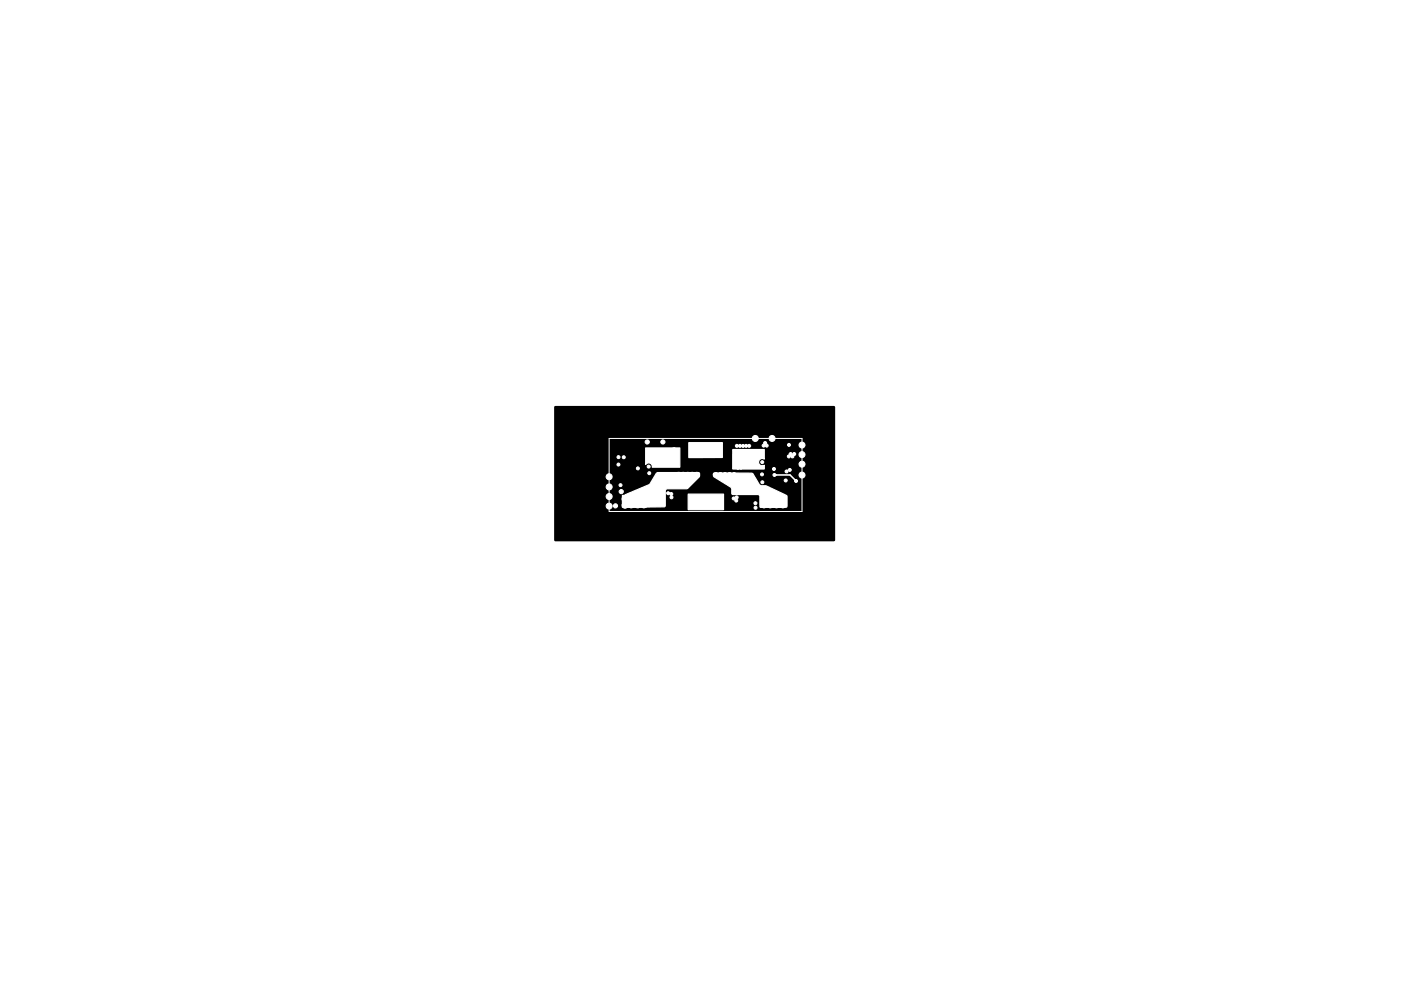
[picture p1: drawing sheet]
<svg xmlns="http://www.w3.org/2000/svg" width="297mm" height="210mm" viewBox="0 0 297 210" stroke-linecap="round" stroke-linejoin="round" font-family="sans-serif">
<path d="M117.7 86.4h59.1v28.2h-59.1z" fill="#000" stroke="#000" stroke-width=".5"/>
<path d="M129.1 93h40.9v15.5h-40.9z" fill="none" stroke="#fff" stroke-width=".21"/>
<g fill="#fff" stroke="#fff" stroke-width=".21">
<path d="M147.1 94.2h5v2.5h-5z"/>
<path d="M161.2 105.1h5v2.5h-5z"/>
<path d="M131.9 105.1h5.1v2.5h-5.1z"/>
<path d="M147.1 105.1h5v2.5h-5z"/>
<circle cx="148.9" cy="96.2" r=".63"/>
<circle cx="150.3" cy="96.2" r=".63"/>
<circle cx="160.1" cy="93" r=".63"/>
<circle cx="151.6" cy="96.2" r=".63"/>
<circle cx="151.6" cy="94.9" r=".63"/>
<circle cx="147.6" cy="96.2" r=".63"/>
<circle cx="149" cy="94.9" r=".63"/>
<circle cx="147.6" cy="94.9" r=".63"/>
<circle cx="150.3" cy="94.9" r=".63"/>
<circle cx="149" cy="107.1" r=".63"/>
<circle cx="147.6" cy="107.1" r=".63"/>
<circle cx="162" cy="107.1" r=".63"/>
<circle cx="132.5" cy="107.2" r=".63"/>
<circle cx="133.8" cy="107.1" r=".63"/>
<circle cx="136.5" cy="105.9" r=".63"/>
<circle cx="136.5" cy="107.1" r=".63"/>
<circle cx="133.8" cy="105.9" r=".63"/>
<circle cx="135.2" cy="105.9" r=".63"/>
<circle cx="135.2" cy="107.1" r=".63"/>
<circle cx="132.5" cy="105.9" r=".63"/>
<circle cx="129.1" cy="101.2" r=".63"/>
<circle cx="150.3" cy="107.1" r=".63"/>
<circle cx="151.6" cy="107.1" r=".63"/>
<circle cx="147.6" cy="105.9" r=".63"/>
<circle cx="149" cy="105.9" r=".63"/>
<circle cx="150.3" cy="105.9" r=".63"/>
<circle cx="151.6" cy="105.9" r=".63"/>
<circle cx="163.3" cy="105.9" r=".63"/>
<circle cx="164.6" cy="105.9" r=".63"/>
<circle cx="162" cy="105.9" r=".63"/>
<circle cx="163.3" cy="107.1" r=".63"/>
<circle cx="164.6" cy="107.1" r=".63"/>
<circle cx="166" cy="105.9" r=".63"/>
<circle cx="166" cy="107.1" r=".63"/>
<circle cx="163.7" cy="93" r=".63"/>
<circle cx="170" cy="94.4" r=".63"/>
<circle cx="129.1" cy="105.3" r=".63"/>
<circle cx="129.1" cy="103.3" r=".63"/>
<circle cx="170" cy="100.8" r=".63"/>
<circle cx="129.1" cy="107.4" r=".63"/>
<circle cx="170" cy="96.5" r=".63"/>
<circle cx="170" cy="98.5" r=".63"/>
<circle cx="131.1" cy="97" r=".32"/>
<circle cx="166.8" cy="100" r=".32"/>
<circle cx="167.4" cy="99.7" r=".32"/>
<circle cx="131.1" cy="98.6" r=".32"/>
<circle cx="131.7" cy="104.3" r=".44"/>
<circle cx="168.4" cy="96.3" r=".32"/>
<circle cx="167.2" cy="96.8" r=".32"/>
<circle cx="168" cy="96.8" r=".32"/>
<circle cx="167.6" cy="96.3" r=".32"/>
<circle cx="164.1" cy="99.5" r=".32"/>
<circle cx="160.2" cy="106.8" r=".32"/>
<circle cx="160.2" cy="107.7" r=".32"/>
<circle cx="161.6" cy="100.6" r=".32"/>
<circle cx="146.8" cy="100.6" r=".44"/>
<circle cx="143.9" cy="100.6" r=".44"/>
<circle cx="144.8" cy="100.6" r=".44"/>
<circle cx="145.8" cy="100.6" r=".44"/>
<circle cx="147.7" cy="100.6" r=".44"/>
<circle cx="141.7" cy="104.6" r=".32"/>
<circle cx="142.3" cy="104.8" r=".32"/>
<circle cx="137.7" cy="100.4" r=".32"/>
<circle cx="142.4" cy="105.5" r=".32"/>
<circle cx="130.5" cy="107.3" r=".44"/>
<circle cx="167.3" cy="94.4" r=".32"/>
<circle cx="166.6" cy="101.9" r=".32"/>
<circle cx="132.2" cy="97" r=".32"/>
<circle cx="137.2" cy="93.8" r=".44"/>
<circle cx="161.6" cy="98.1" r=".32"/>
<circle cx="161.9" cy="94.5" r=".32"/>
<circle cx="162.2" cy="94" r=".32"/>
<circle cx="162.6" cy="94.5" r=".32"/>
<circle cx="140.5" cy="93.8" r=".44"/>
<circle cx="137.5" cy="99" r=".32"/>
<circle cx="153.7" cy="100.7" r=".44"/>
<circle cx="155.7" cy="100.7" r=".44"/>
<circle cx="151.8" cy="100.7" r=".44"/>
<circle cx="152.8" cy="100.7" r=".44"/>
<circle cx="154.7" cy="100.7" r=".44"/>
<circle cx="156.2" cy="105.5" r=".32"/>
<circle cx="155.6" cy="105.7" r=".32"/>
<circle cx="156.1" cy="106.2" r=".32"/>
<circle cx="161.6" cy="102.3" r=".32"/>
<circle cx="157.5" cy="94.6" r=".32"/>
<circle cx="156.9" cy="94.6" r=".32"/>
<circle cx="156.2" cy="94.6" r=".32"/>
<circle cx="139.3" cy="96.7" r=".32"/>
<circle cx="138.5" cy="96.7" r=".32"/>
<circle cx="142.9" cy="95.3" r=".32"/>
<circle cx="142.6" cy="95.9" r=".32"/>
<circle cx="143.6" cy="95.6" r=".32"/>
<circle cx="161.7" cy="99.1" r=".32"/>
<circle cx="156.4" cy="99.3" r=".32"/>
<circle cx="157.1" cy="99.2" r=".32"/>
<circle cx="158.2" cy="94.6" r=".32"/>
<circle cx="158.8" cy="94.6" r=".32"/>
<circle cx="160.3" cy="96.4" r=".32"/>
<circle cx="159.8" cy="96.9" r=".32"/>
<circle cx="168.8" cy="102" r=".32"/>
<circle cx="164.2" cy="100.8" r=".32"/>
<circle cx="131.6" cy="102.9" r=".32"/>
<circle cx="135.2" cy="99.4" r=".32"/>
</g>
<path d="M163.5 105.7h.2M164.2 100.8h3.3l1.3 1.2" fill="none" stroke="#fff" stroke-width=".33"/>
<g fill="#fff" stroke="#fff" stroke-width=".25">
<path d="M151.3 100.4h8.1l.2 .1 1.4 2.4 .4 .2h1l4.4 2.1v2.4h-5.4l-.2-.2-.1-2-.1-.4-5.8-.1v-1.2l-.2-.3-3.6-2.2z"/>
<path d="M132.1 105.3l.5-.3 5-2.2 1.6-2.4 .2-.1h8.7l.2 .2v.7l-2.5 2.4-4.3 .1-.3 .1-.2 .3v3.2l-.2 .2-8.5 .1-.2-.2z"/>
<path d="M146 93.9h7.2v3.2h-7.2z"/>
<path d="M145.9 104.8h7.5v3.3h-7.5z"/>
<path d="M155.4 95.4h6.6v2a.78 .78 0 0 0-1.2 .7 .78 .78 0 0 0 1.2 .6v.8h-6.7z"/>
<path d="M136.9 95h7.2v4.1h-5.8a.77 .77 0 0 0-.5-.8 .77 .77 0 0 0-.9 .2z"/>
</g>
</svg>
